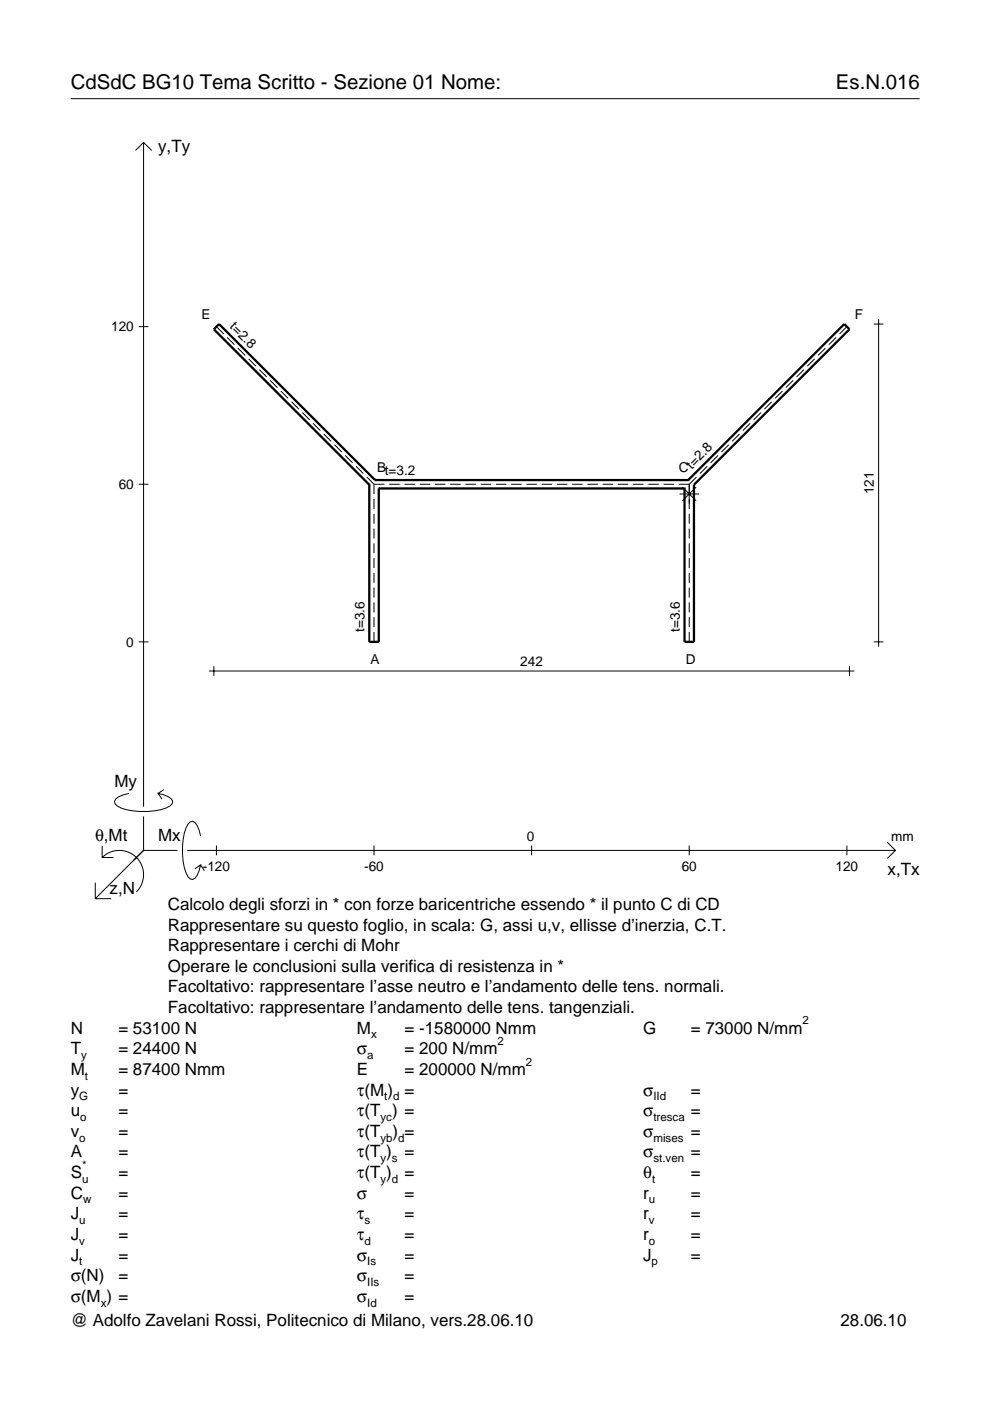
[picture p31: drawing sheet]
<svg xmlns="http://www.w3.org/2000/svg" width="210mm" height="297mm" viewBox="0 0 210 297" stroke-linecap="round" stroke-linejoin="round" font-family="sans-serif">
<defs><g id="words">
<g font-size="4.3">
<text x="15" y="18.9">CdSdC BG10 Tema Scritto - Sezione 01 Nome:</text>
<text x="177.2" y="18.9">Es.N.016</text>
</g>
<g font-size="3.6">
<text x="33.5" y="32.3">y,Ty</text>
<text x="24.3" y="166.9">My</text>
<text x="20.1" y="178.2">θ,Mt</text>
<text x="33.5" y="178.2">Mx</text>
<text x="188.2" y="185.5">x,Tx</text>
<text x="23.2" y="189.6">z,N</text>
<text x="35.6" y="192.9">Calcolo degli sforzi in * con forze baricentriche essendo * il punto C di CD</text>
<text x="35.6" y="197.3">Rappresentare su questo foglio, in scala: G, assi u,v, ellisse d’inerzia, C.T.</text>
<text x="35.6" y="201.7">Rappresentare i cerchi di Mohr</text>
<text x="35.6" y="206">Operare le conclusioni sulla verifica di resistenza in *</text>
<text x="35.6" y="210.4">Facoltativo: rappresentare l’asse neutro e l’andamento delle tens. normali.</text>
<text x="35.6" y="214.8">Facoltativo: rappresentare l’andamento delle tens. tangenziali.</text>
<text x="15" y="219.2">N</text>
<text x="25.1" y="219.2">= 53100 N</text>
<text x="75.7" y="219.2">M</text>
<text x="85.8" y="219.2">= -1580000 Nmm</text>
<text x="136.4" y="219.2">G</text>
<text x="146.5" y="219.2">= 73000 N/mm</text>
<text x="15" y="227.9">M</text>
<text x="15" y="223.5">T</text>
<text x="25.1" y="227.9">= 87400 Nmm</text>
<text x="25.1" y="223.5">= 24400 N</text>
<text x="75.7" y="223.5">σ</text>
<text x="75.7" y="227.9">E</text>
<text x="85.8" y="223.5">= 200 N/mm</text>
<text x="85.8" y="227.9">= 200000 N/mm</text>
<text x="15" y="232.3">y</text>
<text x="25.1" y="232.3">=</text>
<text x="75.7" y="232.3">τ(M ) =</text>
<text x="136.4" y="232.3">σ</text>
<text x="146.5" y="232.3">=</text>
<text x="15" y="236.7">u</text>
<text x="25.1" y="236.7">=</text>
<text x="75.7" y="236.7">τ(T ) =</text>
<text x="136.4" y="236.7">σ</text>
<text x="146.5" y="236.7">=</text>
<text x="15" y="245.4">A</text>
<text x="15" y="241">v</text>
<text x="25.1" y="241">=</text>
<text x="25.1" y="245.4">=</text>
<text x="75.7" y="245.4">τ(T )</text>
<text x="75.7" y="241">τ(T</text>
<text x="83.3" y="241">) =</text>
<text x="85.8" y="245.4">=</text>
<text x="136.4" y="241">σ</text>
<text x="136.4" y="245.4">σ</text>
<text x="146.5" y="241">=</text>
<text x="146.5" y="245.4">=</text>
<text x="15" y="249.8">S</text>
<text x="25.1" y="249.8">=</text>
<text x="75.7" y="249.8">τ(T )</text>
<text x="85.8" y="249.8">=</text>
<text x="136.4" y="249.8">θ</text>
<text x="146.5" y="249.8">=</text>
<text x="15" y="254.2">C</text>
<text x="25.1" y="254.2">=</text>
<text x="75.7" y="254.2">σ</text>
<text x="85.8" y="254.2">=</text>
<text x="136.4" y="254.2">r</text>
<text x="146.5" y="254.2">=</text>
<text x="15" y="262.9">J</text>
<text x="15" y="258.5">J</text>
<text x="25.1" y="262.9">=</text>
<text x="25.1" y="258.5">=</text>
<text x="75.7" y="258.5">τ</text>
<text x="75.7" y="262.9">τ</text>
<text x="85.8" y="258.5">=</text>
<text x="85.8" y="262.9">=</text>
<text x="136.4" y="262.9">r</text>
<text x="136.4" y="258.5">r</text>
<text x="146.5" y="262.9">=</text>
<text x="146.5" y="258.5">=</text>
<text x="15" y="267.3">J</text>
<text x="25.1" y="267.3">=</text>
<text x="75.7" y="267.3">σ</text>
<text x="85.8" y="267.3">=</text>
<text x="136.4" y="267.3">J</text>
<text x="146.5" y="267.3">=</text>
<text x="15" y="271.7">σ(N)</text>
<text x="25.1" y="271.7">=</text>
<text x="75.7" y="271.7">σ</text>
<text x="85.8" y="271.7">=</text>
<text x="15" y="276">σ(M ) =</text>
<text x="15" y="281.2">@ Adolfo Zavelani Rossi, Politecnico di Milano, vers.28.06.10</text>
<text x="75.7" y="276">σ</text>
<text x="85.8" y="276">=</text>
<text x="178.2" y="281.2">28.06.10</text>
</g>
<g font-size="2.9">
<text x="23.6" y="70.3">120</text>
<text x="42.7" y="67.7">E</text>
<text x="48.6" y="69.4" transform="rotate(45 48.6 69.4)">t=2.8</text>
<text x="181.2" y="67.7">F</text>
<text x="80" y="100.1">Bt=3.2</text>
<text x="144" y="100.1">C</text>
<text x="146.7" y="99.6" transform="rotate(-45 146.7 99.6)">t=2.8</text>
<text x="25.2" y="103.7">60</text>
<text x="185.3" y="104.8" transform="rotate(-90 185.3 104.8)">121</text>
<text x="26.8" y="137.1">0</text>
<text x="77.3" y="134" transform="rotate(-90 77.3 134)">t=3.6</text>
<text x="144.1" y="134" transform="rotate(-90 144.1 134)">t=3.6</text>
<text x="78.5" y="140.7">A</text>
<text x="110.3" y="141.2">242</text>
<text x="145.4" y="140.7">D</text>
<text x="111.7" y="178.2">0</text>
<text x="189" y="178.2">mm</text>
<text x="43" y="184.7">-120</text>
<text x="77.2" y="184.7">-60</text>
<text x="144.5" y="184.7">60</text>
<text x="177.2" y="184.7">120</text>
</g>
<g font-size="2.4">
<text x="78.7" y="220.2">x</text>
<text x="105.5" y="221.5">2</text>
<text x="170.2" y="217.2">2</text>
<text x="17.2" y="224.5">y</text>
<text x="77.9" y="224.5">a</text>
<text x="111.5" y="225.9">2</text>
<text x="16.8" y="233.3">G</text>
<text x="18" y="228.9">t</text>
<text x="81.5" y="233.3">t d</text>
<text x="138.5" y="233.3">IId</text>
<text x="17" y="237.7">o</text>
<text x="80.7" y="237.7">yc</text>
<text x="138.5" y="237.7">tresca</text>
<text x="16.8" y="242">o</text>
<text x="80.7" y="242">yb d</text>
<text x="138.5" y="242">mises</text>
<text x="17.4" y="250.8">u</text>
<text x="17.4" y="247.8">*</text>
<text x="80.7" y="246.4">y s</text>
<text x="80.7" y="250.8">y d</text>
<text x="138.2" y="250.8">t</text>
<text x="138.5" y="246.4">st.ven</text>
<text x="17.6" y="255.2">w</text>
<text x="137.6" y="255.2">u</text>
<text x="16.8" y="263.9">v</text>
<text x="16.8" y="259.5">u</text>
<text x="77.3" y="259.5">s</text>
<text x="77.3" y="263.9">d</text>
<text x="137.6" y="263.9">o</text>
<text x="137.6" y="259.5">v</text>
<text x="16.8" y="268.3">t</text>
<text x="77.9" y="268.3">Is</text>
<text x="138.2" y="268.3">p</text>
<text x="77.9" y="272.7">IIs</text>
<text x="21.4" y="277">x</text>
<text x="77.9" y="277">Id</text>
</g>
</g></defs>
<g fill="none" stroke="#000" stroke-width=".21">
<path d="M15 20.9h180M28.7 31.9l1.7-1.7 1.8 1.7M30.4 30.2v140.8M29.4 69.3h2.1M45.9 69.3l1.5 1.5M48.2 71.5l1.5 1.6M50.4 73.8l1.6 1.6M52.7 76.1l1.6 1.5M55 78.4l1.5 1.5M170.4 78.4l-1.5 1.5M172.7 76.1l-1.5 1.5M175 73.8l-1.5 1.6"/>
<path d="M177.3 71.5l-1.6 1.6M179.6 69.3l-1.6 1.5M185.3 68.7h2M186.3 67.7v69.4M57.3 80.6l1.5 1.6M59.5 82.9l1.6 1.6M61.8 85.2l1.6 1.5M64.1 87.5l1.5 1.5M66.4 89.7l1.5 1.6M68.6 92l1.6 1.6M70.9 94.3l1.6 1.5M73.2 96.6l1.5 1.5"/>
<path d="M75.5 98.9l1.5 1.5M150 98.9l-1.6 1.5M152.2 96.6l-1.5 1.5M154.5 94.3l-1.5 1.5M156.8 92l-1.6 1.6M159.1 89.7l-1.6 1.6M161.3 87.5l-1.5 1.5M163.6 85.2l-1.5 1.5M165.9 82.9l-1.6 1.6M168.2 80.6l-1.6 1.6M29.4 102.7h2.1M77.8 101.1l1.5 1.6"/>
<path d="M79.3 102.7h2.2M79.3 102.7v2.1M79.3 105.8v2.1M79.3 108.9v2.1M79.3 112.1v2.1M79.3 115.2v2.1M79.3 118.3v2.1M82.5 102.7h2.2M85.8 102.7h2.2M89 102.7h2.2M92.2 102.7h2.2M95.5 102.7h2.2"/>
<path d="M98.7 102.7h2.2M101.9 102.7h2.2M105.2 102.7h2.2M108.4 102.7h2.2M111.6 102.7h2.2M114.8 102.7h2.2M118.1 102.7h2.2M121.3 102.7h2.2M124.5 102.7h2.2M127.8 102.7h2.2M131 102.7h2.2M134.2 102.7h2.2"/>
<path d="M137.5 102.7h2.2M140.7 102.7h2.2M143.9 102.7h2.2M144.1 104.7h4.1M144.7 103.3l2.9 2.9M146.1 102.7v5.2M146.1 108.9v2.1M146.1 112.1v2.1M146.1 115.2v2.1M146.1 118.3v2.1M147.6 103.3l-2.9 2.9M147.7 101.1l-1.6 1.6"/>
<path d="M29.4 136.1h2.1M79.3 121.5v2.1M79.3 124.6v2.1M79.3 127.7v2.1M79.3 130.9v2.1M79.3 134v2.1M146.1 121.5v2.1M146.1 124.6v2.1M146.1 127.7v2.1M146.1 130.9v2.1M146.1 134v2.1M185.3 136.1h2"/>
<path d="M44.3 142.3h136.8M45.3 141.2v2.1M180.1 141.2v2.1M21.7 179.4v2.4h2.4M27.3 168.2a3.6 3.6 0 0 0-3 1.7l.1 .5a5.6 5.6 0 0 0 3.8 1.5 13.4 13.4 0 0 0 7.8-1l.5-.5 .1-.5a3.6 3.6 0 0 0-3.1-1.7l.8 1.2M30.4 173.1v7.2M34.7 167.4l-1.2 .8M42.5 177.2a3.6 3.6 0 0 0-1.7-3.1l-.5 .2a5.7 5.7 0 0 0-1.5 3.7 13.3 13.3 0 0 0 1 7.9l.5 .5 .5 .1a3.6 3.6 0 0 0 1.7-3.1l-1.2 .8M45.9 179.3v2M79.3 179.3v2M112.7 179.3v2M146.1 179.3v2"/>
<path d="M179.6 179.3v2M188.1 178.6l1.7 1.7-1.7 1.7M20.2 187.2v3.3h3.4M21.7 181.8a5.1 5.1 0 0 1 7.2 0 5.1 5.1 0 0 1 0 7.3M30.4 180.3l-10.2 10.2M30.4 180.3h7.2M39.7 180.3h150.1M42.5 183.4l.8 1.2"/>
</g>
<path d="M78.3 102.8h.1M78.3 102.8v33.3h2v-32.5M79.5 101.8h.1M79.5 101.8h66.4M79.5 101.8l-33.1-33.1-1.1 1.1 33 33M80.3 103.6h.1M80.3 103.6h64.8M145.1 103.6h.1M145.9 101.8h.1M145.9 101.8l33.1-33.1 1.1 1.1-33 33M147.1 102.8h.1M147.1 102.8v33.3h-2v-32.5" fill="none" stroke="#000" stroke-width=".48"/>
<use href="#words"/>
</svg>
